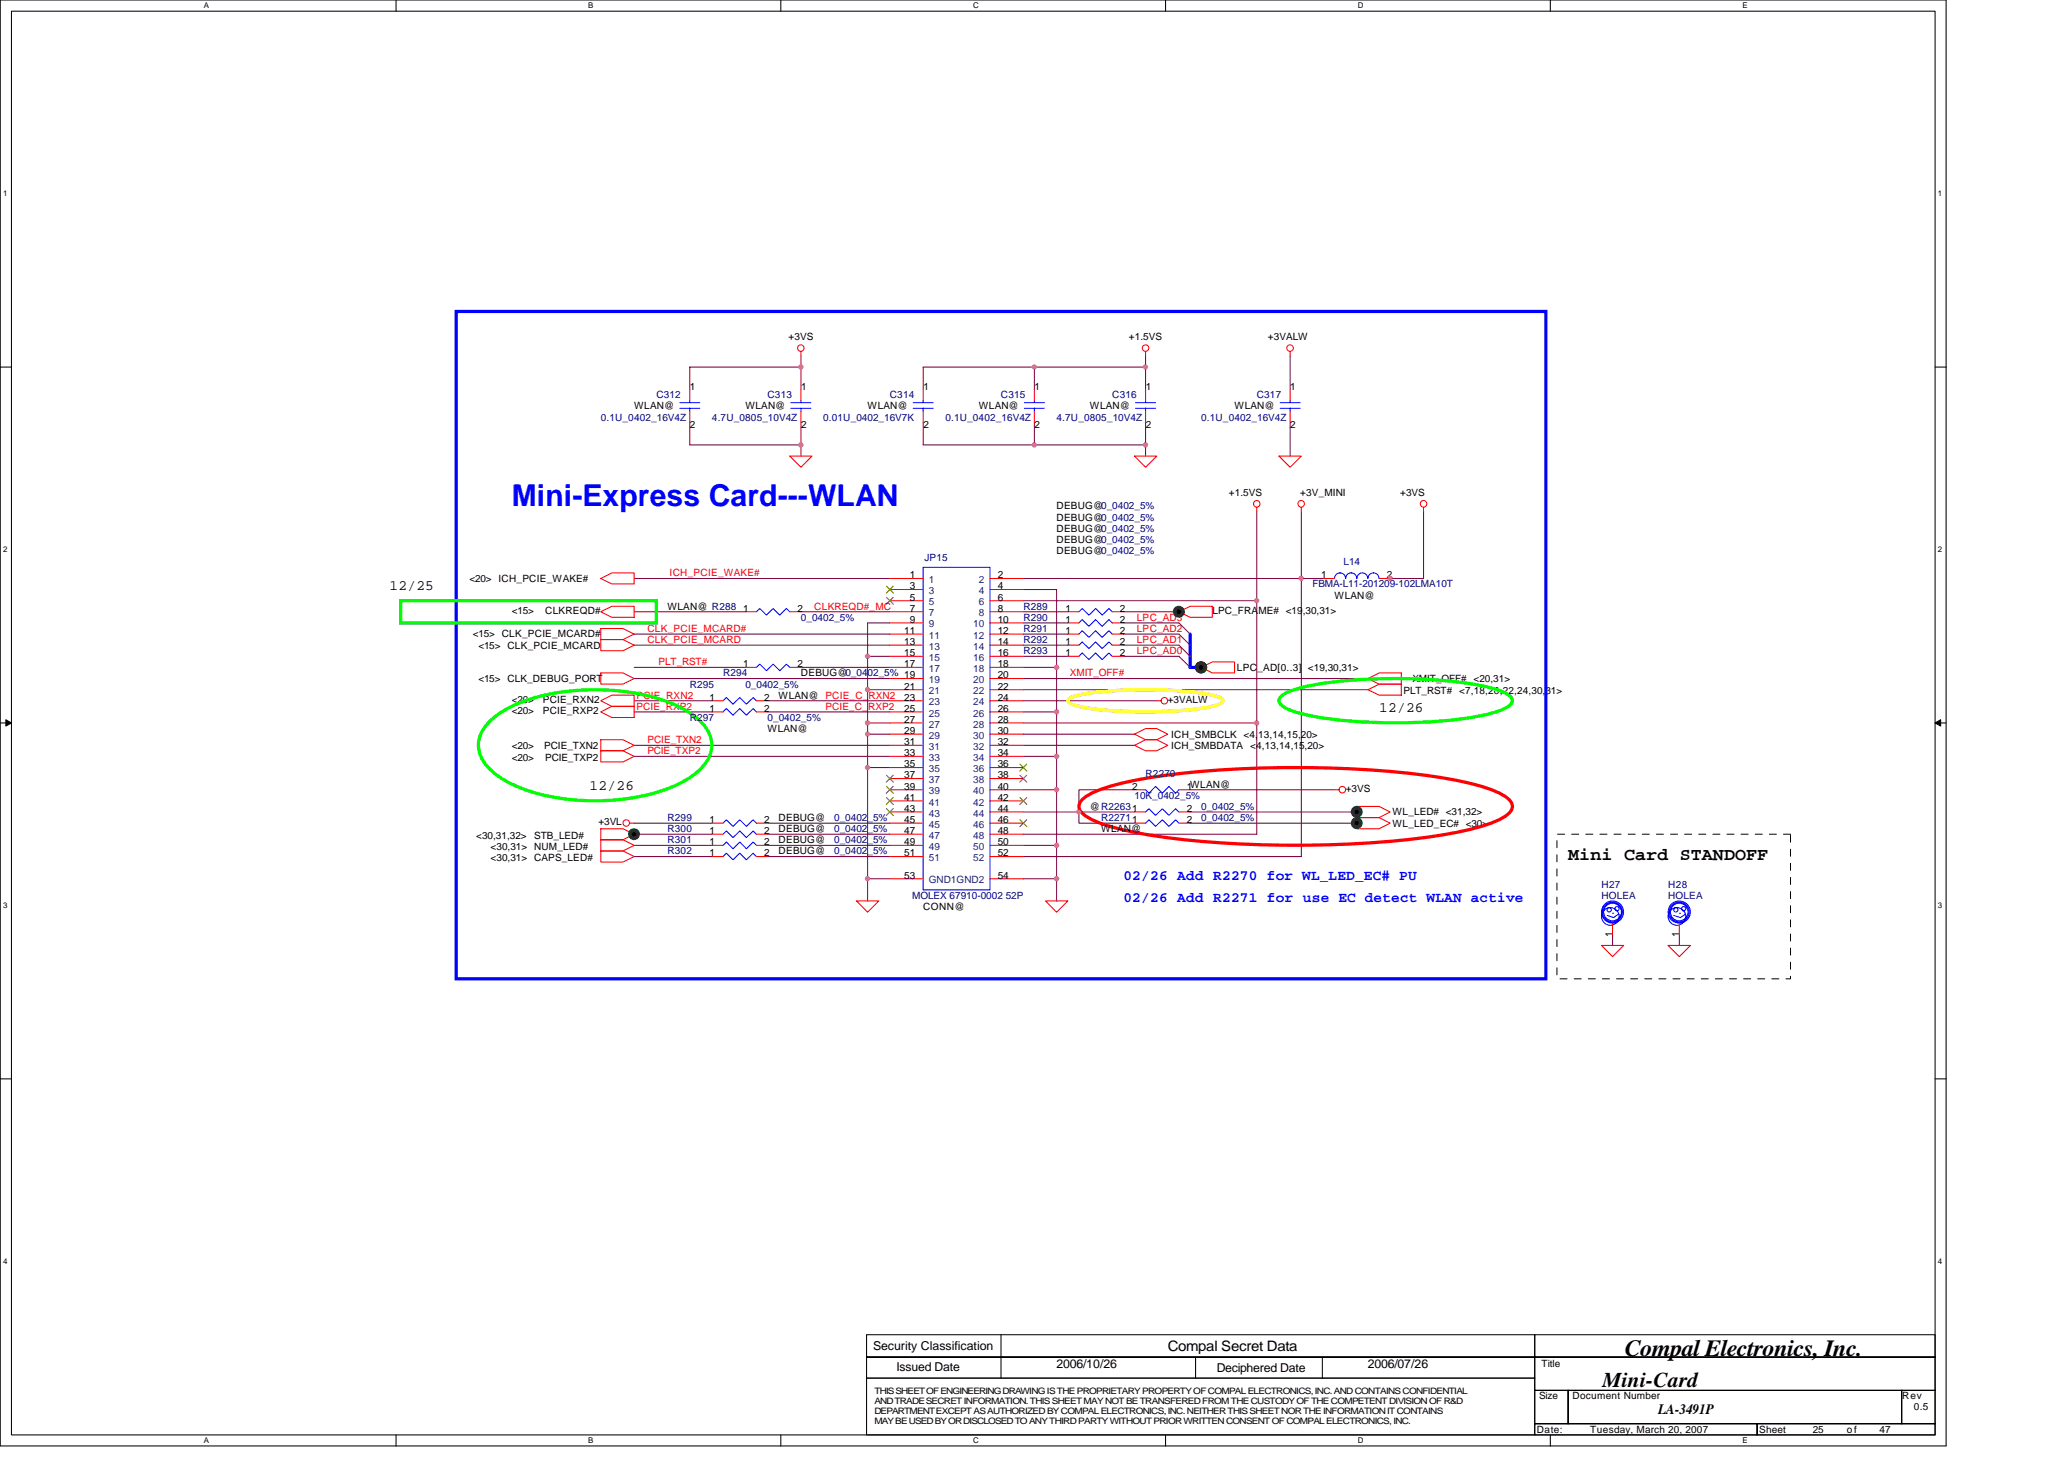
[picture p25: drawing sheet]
<svg xmlns="http://www.w3.org/2000/svg" width="297mm" height="210mm" viewBox="0 0 297 210" stroke-linecap="round" stroke-linejoin="round" font-family="sans-serif">
<defs><g id="words">
<text font-size="4.3" fill="#00f" x="73.7" y="72.8">Mini-Express Card---WLAN</text>
<text font-size="3.3" x="233.8" y="195.1">Compal Electronics, Inc.</text>
<text font-size="3" x="230.6" y="199.6">Mini-Card</text>
<text font-size="2.5" x="225.7" y="123.8">Mini Card STANDOFF</text>
<g font-size="2.1">
<text x="56" y="84.9">12/25</text>
<text x="198.5" y="102.5">12/26</text>
<text x="84.9" y="113.7">12/26</text>
<text x="168.1" y="194.4">Compal Secret Data</text>
<text x="238.6" y="203.5">LA-3491P</text>
</g>
<g font-size="2.1" fill="#00f">
<text x="161.7" y="126.6">02/26 Add R2270 for WL_LED_EC# PU</text>
<text x="161.7" y="129.8">02/26 Add R2271 for use EC detect WLAN active</text>
</g>
<g font-size="1.8">
<text x="125.7" y="194.2">Security Classification</text>
<text x="129" y="197.3">Issued Date</text>
<text x="152.1" y="196.8">2006/10/26</text>
<text x="175.1" y="197.4">Deciphered Date</text>
<text x="196.9" y="196.8">2006/07/26</text>
</g>
<g font-size="1.4">
<text x="113.5" y="49">+3VS</text>
<text x="162.5" y="49">+1.5VS</text>
<text x="182.5" y="49">+3VALW</text>
<text x="91.3" y="58.9">WLAN@</text>
<text x="99.3" y="56.2">1</text>
<text x="107.3" y="58.9">WLAN@</text>
<text x="115.3" y="56.2">1</text>
<text x="124.9" y="58.9">WLAN@</text>
<text x="132.9" y="56.2">1</text>
<text x="140.9" y="58.9">WLAN@</text>
<text x="148.9" y="56.2">1</text>
<text x="156.9" y="58.9">WLAN@</text>
<text x="164.9" y="56.2">1</text>
<text x="177.7" y="58.9">WLAN@</text>
<text x="185.7" y="56.2">1</text>
<text x="99.3" y="61.6">2</text>
<text x="115.3" y="61.6">2</text>
<text x="132.9" y="61.6">2</text>
<text x="148.9" y="61.6">2</text>
<text x="164.9" y="61.6">2</text>
<text x="185.7" y="61.6">2</text>
<text x="176.9" y="71.4">+1.5VS</text>
<text x="187.1" y="71.4">+3V_MINI</text>
<text x="201.5" y="71.4">+3VS</text>
<text x="152.1" y="74.9">DEBUG@0_0402_5%</text>
<text x="152.1" y="73.3">DEBUG@0_0402_5%</text>
<text x="152.1" y="76.5">DEBUG@0_0402_5%</text>
<text x="67.6" y="83.7">&lt;20&gt; ICH_PCIE_WAKE#</text>
<text x="130.9" y="83.2">1</text>
<text x="143.6" y="83.2">2</text>
<text x="152.1" y="79.7">DEBUG@0_0402_5%</text>
<text x="152.1" y="78.1">DEBUG@0_0402_5%</text>
<text x="190.1" y="83.2">1</text>
<text x="199.6" y="83.2">2</text>
<text x="73.7" y="88.3">&lt;15&gt;</text>
<text x="78.5" y="88.3">CLKREQD#</text>
<text x="96.1" y="87.7">WLAN@ R288</text>
<text x="106.9" y="88">1</text>
<text x="114.8" y="88">2</text>
<text x="130.9" y="84.8">3</text>
<text x="130.9" y="86.4">5</text>
<text x="130.9" y="88">7</text>
<text x="130.9" y="89.6">9</text>
<text x="143.6" y="84.8">4</text>
<text x="143.6" y="86.4">6</text>
<text x="143.6" y="88">8</text>
<text x="143.6" y="89.6">10</text>
<text x="153.3" y="89.6">1</text>
<text x="153.3" y="88">1</text>
<text x="161.2" y="89.6">2</text>
<text x="161.2" y="88">2</text>
<text x="174.5" y="88.3">LPC_FRAME# &lt;19,30,31&gt;</text>
<text x="192.1" y="86.1">WLAN@</text>
<text x="68" y="91.7">&lt;15&gt; CLK_PCIE_MCARD#</text>
<text x="68.9" y="93.3">&lt;15&gt; CLK_PCIE_MCARD</text>
<text x="106.9" y="96">1</text>
<text x="114.8" y="96">2</text>
<text x="130.1" y="91.2">11</text>
<text x="130.1" y="92.8">13</text>
<text x="130.1" y="94.4">15</text>
<text x="130.1" y="96">17</text>
<text x="143.6" y="91.2">12</text>
<text x="143.6" y="92.8">14</text>
<text x="143.6" y="94.4">16</text>
<text x="143.6" y="96">18</text>
<text x="153.3" y="94.4">1</text>
<text x="153.3" y="91.2">1</text>
<text x="153.3" y="92.8">1</text>
<text x="161.2" y="94.4">2</text>
<text x="161.2" y="91.2">2</text>
<text x="161.2" y="92.8">2</text>
<text x="68.9" y="98.1">&lt;15&gt; CLK_DEBUG_PORT</text>
<text x="73.7" y="101.2">&lt;20&gt;</text>
<text x="78.1" y="101.2">PCIE_RXN2</text>
<text x="102.1" y="100.8">1</text>
<text x="110" y="100.8">2</text>
<text x="112.1" y="100.5">WLAN@ PCIE_C_RXN2</text>
<text x="115.3" y="97.3">DEBUG@0_0402_5% 19</text>
<text x="130.1" y="99.2">21</text>
<text x="130.1" y="100.8">23</text>
<text x="143.6" y="97.6">20</text>
<text x="143.6" y="99.2">22</text>
<text x="143.6" y="100.8">24</text>
<text x="168.1" y="101.2">+3VALW</text>
<text x="178" y="96.5">LPC_AD[0..3] &lt;19,30,31&gt;</text>
<text x="202" y="99.9">PLT_RST# &lt;7,18,20,22,24,30,31&gt;</text>
<text x="203.3" y="98.1">XMIT_OFF# &lt;20,31&gt;</text>
<text x="73.7" y="107.7">&lt;20&gt;</text>
<text x="73.7" y="102.7">&lt;20&gt;</text>
<text x="78.1" y="102.7">PCIE_RXP2</text>
<text x="78.3" y="107.7">PCIE_TXN2</text>
<text x="102.1" y="102.4">1</text>
<text x="110" y="102.4">2</text>
<text x="110.5" y="105.3">WLAN@</text>
<text x="130.1" y="102.4">25</text>
<text x="130.1" y="104">27</text>
<text x="130.1" y="105.6">29</text>
<text x="130.1" y="107.2">31</text>
<text x="143.6" y="102.4">26</text>
<text x="143.6" y="104">28</text>
<text x="143.6" y="105.6">30</text>
<text x="143.6" y="107.2">32</text>
<text x="168.5" y="106.1">ICH_SMBCLK &lt;4,13,14,15,20&gt;</text>
<text x="168.5" y="107.7">ICH_SMBDATA &lt;4,13,14,15,20&gt;</text>
<text x="73.7" y="109.5">&lt;20&gt;</text>
<text x="78.5" y="109.5">PCIE_TXP2</text>
<text x="130.1" y="108.8">33</text>
<text x="130.1" y="110.4">35</text>
<text x="130.1" y="112">37</text>
<text x="130.1" y="113.6">39</text>
<text x="143.6" y="108.8">34</text>
<text x="143.6" y="110.4">36</text>
<text x="143.6" y="112">38</text>
<text x="143.6" y="113.6">40</text>
<text x="162.9" y="113.6">2</text>
<text x="170.8" y="113.6">1WLAN@</text>
<text x="193.7" y="114">+3VS</text>
<text x="86.1" y="118.7">+3VL</text>
<text x="102.1" y="118.4">1</text>
<text x="102.1" y="120">1</text>
<text x="110" y="118.4">2</text>
<text x="110" y="120">2</text>
<text x="112.1" y="118.1">DEBUG@</text>
<text x="112.1" y="119.7">DEBUG@</text>
<text x="130.1" y="115.2">41</text>
<text x="130.1" y="116.8">43</text>
<text x="130.1" y="118.4">45</text>
<text x="130.1" y="120">47</text>
<text x="143.6" y="115.2">42</text>
<text x="143.6" y="116.8">44</text>
<text x="143.6" y="118.4">46</text>
<text x="143.6" y="120">48</text>
<text x="156.9" y="116.5">@R22631</text>
<text x="158.5" y="119.7">WLAN@</text>
<text x="170.8" y="118.4">2</text>
<text x="170.8" y="116.8">2</text>
<text x="200.4" y="117.3">WL_LED# &lt;31,32&gt;</text>
<text x="200.4" y="118.9">WL_LED_EC# &lt;30&gt;</text>
<text x="68.5" y="120.7">&lt;30,31,32&gt;</text>
<text x="70.6" y="122.3">&lt;30,31&gt; NUM_LED#</text>
<text x="70.6" y="123.9">&lt;30,31&gt; CAPS_LED#</text>
<text x="76.9" y="120.7">STB_LED#</text>
<text x="102.1" y="123.2">1</text>
<text x="102.1" y="121.6">1</text>
<text x="110" y="123.2">2</text>
<text x="110" y="121.6">2</text>
<text x="112.1" y="122.9">DEBUG@</text>
<text x="112.1" y="121.3">DEBUG@</text>
<text x="130.1" y="121.6">49</text>
<text x="130.1" y="123.2">51</text>
<text x="143.6" y="121.6">50</text>
<text x="143.6" y="123.2">52</text>
<text x="130.1" y="126.4">53</text>
<text x="132.9" y="130.9">CONN@</text>
<text x="143.6" y="126.4">54</text>
<text x="232" y="134.7" transform="rotate(-90 232 134.7)">1</text>
<text x="241.7" y="134.7" transform="rotate(-90 241.7 134.7)">1</text>
<text x="221.8" y="196.7">Title</text>
<text x="221.5" y="201.3">Size</text>
<text x="226.3" y="201.3">Document Number</text>
<text x="273.7" y="201.3">Rev</text>
<text x="275.4" y="202.9">0.5</text>
<text x="221.2" y="206.1">Date:</text>
<text x="228.9" y="206.1">Tuesday, March 20, 2007</text>
<text x="253.2" y="206.1">Sheet</text>
<text x="260.9" y="206.1">25</text>
<text x="265.8" y="206.1">of</text>
<text x="270.5" y="206.1">47</text>
</g>
<g font-size="1.4" fill="#000080">
<text x="94.5" y="57.3">C312</text>
<text x="110.5" y="57.3">C313</text>
<text x="128.1" y="57.3">C314</text>
<text x="144.1" y="57.3">C315</text>
<text x="160.1" y="57.3">C316</text>
<text x="180.9" y="57.3">C317</text>
<text x="86.5" y="60.5">0.1U_0402_16V4Z</text>
<text x="102.5" y="60.5">4.7U_0805_10V4Z</text>
<text x="118.5" y="60.5">0.01U_0402_16V7K</text>
<text x="136.1" y="60.5">0.1U_0402_16V4Z</text>
<text x="152.1" y="60.5">4.7U_0805_10V4Z</text>
<text x="172.9" y="60.5">0.1U_0402_16V4Z</text>
<text x="133" y="80.7">JP15</text>
<text x="193.4" y="81.3">L14</text>
<text x="115.3" y="89.3">0_0402_5%</text>
<text x="147.3" y="89.3">R290</text>
<text x="147.3" y="87.7">R289</text>
<text x="188.9" y="84.5">FBMA-L11-201209-102LMA10T</text>
<text x="147.3" y="94.1">R293</text>
<text x="147.3" y="90.9">R291</text>
<text x="147.3" y="92.5">R292</text>
<text x="99.3" y="98.9">R295</text>
<text x="104.1" y="97.3">R294</text>
<text x="107.3" y="98.9">0_0402_5%</text>
<text x="99.3" y="103.7">R297</text>
<text x="110.5" y="103.7">0_0402_5%</text>
<text x="164.9" y="111.7">R2270</text>
<text x="96.1" y="118.1">R299</text>
<text x="96.1" y="119.7">R300</text>
<text x="120.1" y="118.1">0_0402_5%</text>
<text x="120.1" y="119.7">0_0402_5%</text>
<text x="158.5" y="118.1">R22711</text>
<text x="163.3" y="114.9">10K_0402_5%</text>
<text x="172.9" y="118.1">0_0402_5%</text>
<text x="172.9" y="116.5">0_0402_5%</text>
<text x="96.1" y="122.9">R302</text>
<text x="96.1" y="121.3">R301</text>
<text x="120.1" y="122.9">0_0402_5%</text>
<text x="120.1" y="121.3">0_0402_5%</text>
<text x="131.3" y="129.3">MOLEX 67910-0002 52P</text>
<text x="230.5" y="127.7">H27</text>
<text x="230.5" y="129.3">HOLEA</text>
<text x="240.1" y="129.3">HOLEA</text>
<text x="240.1" y="127.7">H28</text>
</g>
<g font-size="1.4" fill="#f00">
<text x="96.4" y="82.9">ICH_PCIE_WAKE#</text>
<text x="117.2" y="87.7">CLKREQD#_MC</text>
<text x="163.6" y="89.3">LPC_AD3</text>
<text x="93.2" y="92.5">CLK_PCIE_MCARD</text>
<text x="93.2" y="90.9">CLK_PCIE_MCARD#</text>
<text x="94.8" y="95.7">PLT_RST#</text>
<text x="163.6" y="94.1">LPC_AD0</text>
<text x="163.6" y="90.9">LPC_AD2</text>
<text x="163.6" y="92.5">LPC_AD1</text>
<text x="91.6" y="100.5">PCIE_RXN2</text>
<text x="154" y="97.3">XMIT_OFF#</text>
<text x="91.6" y="102.1">PCIE_RXP2</text>
<text x="93.2" y="106.9">PCIE_TXN2</text>
<text x="118.8" y="102.1">PCIE_C_RXP2</text>
<text x="93.2" y="108.5">PCIE_TXP2</text>
</g>
<g font-size="1.4" fill="#004080">
<text x="133.7" y="83.9">1</text>
<text x="140.9" y="83.9">2</text>
<text x="133.7" y="85.5">3</text>
<text x="133.7" y="87.1">5</text>
<text x="133.7" y="88.7">7</text>
<text x="140.9" y="85.5">4</text>
<text x="140.9" y="87.1">6</text>
<text x="140.9" y="88.7">8</text>
<text x="133.7" y="90.3">9</text>
<text x="133.7" y="91.9">11</text>
<text x="133.7" y="93.5">13</text>
<text x="133.7" y="95.1">15</text>
<text x="140.1" y="90.3">10</text>
<text x="140.1" y="91.9">12</text>
<text x="140.1" y="93.5">14</text>
<text x="140.1" y="95.1">16</text>
<text x="133.7" y="96.7">17</text>
<text x="133.7" y="98.3">19</text>
<text x="133.7" y="99.9">21</text>
<text x="133.7" y="101.5">23</text>
<text x="140.1" y="96.7">18</text>
<text x="140.1" y="98.3">20</text>
<text x="140.1" y="99.9">22</text>
<text x="140.1" y="101.5">24</text>
<text x="133.7" y="103.1">25</text>
<text x="133.7" y="104.7">27</text>
<text x="133.7" y="106.3">29</text>
<text x="133.7" y="107.9">31</text>
<text x="140.1" y="103.1">26</text>
<text x="140.1" y="104.7">28</text>
<text x="140.1" y="106.3">30</text>
<text x="140.1" y="107.9">32</text>
<text x="133.7" y="109.5">33</text>
<text x="133.7" y="111.1">35</text>
<text x="133.7" y="112.7">37</text>
<text x="140.1" y="109.5">34</text>
<text x="140.1" y="111.1">36</text>
<text x="140.1" y="112.7">38</text>
<text x="133.7" y="114.3">39</text>
<text x="133.7" y="115.9">41</text>
<text x="133.7" y="117.5">43</text>
<text x="133.7" y="119.1">45</text>
<text x="140.1" y="114.3">40</text>
<text x="140.1" y="115.9">42</text>
<text x="140.1" y="117.5">44</text>
<text x="140.1" y="119.1">46</text>
<text x="133.7" y="120.7">47</text>
<text x="133.7" y="122.3">49</text>
<text x="133.7" y="123.9">51</text>
<text x="140.1" y="120.7">48</text>
<text x="140.1" y="122.3">50</text>
<text x="140.1" y="123.9">52</text>
<text x="133.7" y="127.1">GND1GND2</text>
</g>
<g font-size="1.3">
<text x="125.8" y="200.5">THIS SHEET OF ENGINEERING DRAWING IS THE PROPRIETARY PROPERTY OF COMPAL ELECTRONICS, INC. AND CONTAINS CONFIDENTIAL</text>
<text x="125.8" y="202">AND TRADE SECRET INFORMATION. THIS SHEET MAY NOT BE TRANSFERED FROM THE CUSTODY OF THE COMPETENT DIVISION OF R&amp;D</text>
<text x="125.8" y="203.5">DEPARTMENT EXCEPT AS AUTHORIZED BY COMPAL ELECTRONICS, INC. NEITHER THIS SHEET NOR THE INFORMATION IT CONTAINS</text>
<text x="125.8" y="204.9">MAY BE USED BY OR DISCLOSED TO ANY THIRD PARTY WITHOUT PRIOR WRITTEN CONSENT OF COMPAL ELECTRONICS, INC.</text>
</g>
<g font-size="1.1">
<text x="29.3" y="1.2">A</text>
<text x="84.7" y="1.2">B</text>
<text x="140" y="1.2">C</text>
<text x="195.4" y="1.2">D</text>
<text x="250.8" y="1.2">E</text>
<text x=".4" y="28.2">1</text>
<text x="278.9" y="28.2">1</text>
<text x=".4" y="79.4">2</text>
<text x="278.9" y="79.4">2</text>
<text x=".4" y="130.6">3</text>
<text x="278.9" y="130.6">3</text>
<text x=".4" y="181.8">4</text>
<text x="278.9" y="181.8">4</text>
<text x="29.3" y="207.6">A</text>
<text x="84.7" y="207.6">B</text>
<text x="140" y="207.6">C</text>
<text x="195.4" y="207.6">D</text>
<text x="250.8" y="207.6">E</text>
</g>
</g></defs>
<path d="M0 0h280.1v208h-280.1zM1.6 1.6h276.9v204.8h-276.9z" fill="none" stroke="#000" stroke-width=".15"/>
<g fill="#fff">
<path d="M29.3 .2h.8v1.2h-.8z"/>
<path d="M29.3 206.6h.8v1.3h-.8z"/>
</g>
<path d="M57 0v1.6M57 206.4v1.6" fill="none" stroke="#000" stroke-width=".15"/>
<g fill="#fff">
<path d="M84.7 .2h.7v1.2h-.7z"/>
<path d="M84.7 206.6h.7v1.3h-.7z"/>
</g>
<path d="M112.4 0v1.6M112.4 206.4v1.6" fill="none" stroke="#000" stroke-width=".15"/>
<g fill="#fff">
<path d="M140 .2h.8v1.2h-.8z"/>
<path d="M140 206.6h.8v1.3h-.8z"/>
</g>
<path d="M167.7 0v1.6M167.7 206.4v1.6" fill="none" stroke="#000" stroke-width=".15"/>
<g fill="#fff">
<path d="M195.4 .2h.8v1.2h-.8z"/>
<path d="M195.4 206.6h.8v1.3h-.8z"/>
</g>
<path d="M223.1 0v1.6M223.1 206.4v1.6" fill="none" stroke="#000" stroke-width=".15"/>
<g fill="#fff">
<path d="M250.8 .2h.7v1.2h-.7z"/>
<path d="M250.8 206.6h.7v1.3h-.7z"/>
<path d="M.4 27.2h.7v1.3h-.7z"/>
<path d="M278.9 27.2h.6v1.3h-.6z"/>
<path d="M.4 78.4h.7v1.3h-.7z"/>
<path d="M278.9 78.4h.6v1.3h-.6z"/>
</g>
<path d="M0 52.8h1.6M278.5 52.8h1.6" fill="none" stroke="#000" stroke-width=".15"/>
<g fill="#fff">
<path d="M.4 129.6h.7v1.3h-.7z"/>
<path d="M278.9 129.6h.6v1.3h-.6z"/>
</g>
<path d="M0 104h1.6M278.5 104h1.6" fill="none" stroke="#000" stroke-width=".15"/>
<path d="M.8 103.5l.8 .5-.8 .5zM278.5 104l.8-.5v1z" fill="#000" stroke="#000" stroke-width=".14"/>
<g fill="#fff">
<path d="M.4 180.8h.7v1.3h-.7z"/>
<path d="M278.9 180.8h.6v1.3h-.6z"/>
</g>
<g fill="none" stroke="#000" stroke-width=".15">
<path d="M0 155.2h1.6M278.5 155.2h1.6M124.7 192h96.2v3.2h-96.2zM124.7 195.2h96.2v3.1h-96.2zM124.7 198.3h96.2v8.1h-96.2zM144.1 192v6.3M172.1 195.2v3.1M190.3 195.2v3.1M220.9 192h57.6v3.2h-57.6zM220.9 195.2h57.6v4.8h-57.6zM220.9 200h4.8v4.8h-4.8zM220.9 204.8h32v1.6h-32z"/>
<path d="M225.7 200h48v4.8h-48zM252.9 204.8h25.6v1.6h-25.6zM273.7 200h4.8v4.8h-4.8z"/>
</g>
<g fill="none" stroke="#800040" stroke-width=".15">
<path d="M115.3 52.8h-16v3.2M115.3 51.2v4.8M148.9 52.8v3.2M164.9 51.2v4.8M164.9 52.8h-32v3.2M185.7 51.2v4.8M99.3 60.8v3.2h16M115.3 60.8v4.8M132.9 60.8v3.2h32M148.9 60.8v3.2M164.9 60.8v4.8M180.9 73.6v46.4h-33.6"/>
<path d="M185.7 60.8v4.8M187.3 73.6v49.6h-40M204.9 73.6v9.6h-6.4M91.3 97.6h36.8M91.3 92.8h36.8M91.3 91.2h36.8M91.3 83.2h36.8M91.3 88h16M91.3 96h16M115.3 88h12.8M115.3 96h12.8M124.9 99.2h3.2"/>
<path d="M124.9 94.4h3.2M128.1 89.6h-3.2v40M147.3 99.2h49.6M147.3 97.6h49.6M147.3 92.8h6.4M147.3 91.2h6.4M147.3 83.2h43.2M147.3 88h6.4M147.3 94.4h6.4M147.3 89.6h6.4M147.3 96h4.8M147.3 86.4h33.6"/>
<path d="M147.3 84.8h4.8v44.8M161.7 92.8h8l1.6 1.6M161.7 91.2h8l1.6 1.6M161.7 94.4h8l1.6 1.6M161.7 89.6h8l1.6 1.6M161.7 88h8M91.3 107.2h36.8M91.3 102.4h11.2M91.3 108.8h36.8M91.3 100.8h11.2M91.3 118.4h11.2M110.5 102.4h17.6"/>
<path d="M110.5 100.8h17.6M110.5 118.4h17.6M124.9 104h3.2M124.9 105.6h3.2M124.9 110.4h3.2M147.3 116.8h8v1.6h8M147.3 107.2h16M147.3 104h33.6M147.3 102.4h4.8M147.3 113.6h4.8M147.3 105.6h16M147.3 108.8h4.8"/>
<path d="M147.3 100.8h19.2M163.3 113.6h-8v3.2h8M171.3 113.6h20.8M171.3 116.8h24M171.3 118.4h24M91.3 120h11.2M91.3 121.6h11.2M91.3 123.2h11.2M110.5 120h17.6M110.5 121.6h17.6M110.5 123.2h17.6M124.9 126.4h3.2"/>
<path d="M147.3 126.4h4.8M147.3 121.6h4.8M232.1 134.4v1.6M241.7 134.4v1.6"/>
</g>
<path d="M65.7 44.8h156.8v96h-156.8zM171.3 91.2v4.8h1.6" fill="none" stroke="#00f" stroke-width=".47"/>
<g fill="none" stroke="#f00" stroke-width=".15">
<path d="M99.3 56v1.6M99.3 59.2v1.6M115.3 50.6v.6M115.3 56v1.6M115.3 59.2v1.6M132.9 56v1.6M132.9 59.2v1.6M148.9 56v1.6M148.9 59.2v1.6M164.9 50.6v.6M164.9 56v1.6M164.9 59.2v1.6"/>
<path d="M185.7 50.6v.6M185.7 56v1.6M185.7 59.2v1.6M113.7 65.6h3.2l-1.6 1.6zM163.3 65.6h3.2l-1.6 1.6zM180.9 73v.6M184.1 65.6h3.2l-1.6 1.6zM187.3 73v.6M204.9 73v.6M86.5 92h3.2l1.6 .8-1.6 .8h-3.2zM86.5 90.4h3.2l1.6 .8-1.6 .8h-3.2zM86.5 88l1.6-.8h3.2v1.6h-3.2z"/>
<path d="M86.5 96.8h3.2l1.6 .8-1.6 .8h-3.2zM86.5 83.2l1.6-.8h3.2v1.6h-3.2zM107.3 88h1.6M107.3 96h1.6M113.7 88h1.6M113.7 96h1.6M128.1 94.4h4.8M128.1 89.6h4.8M128.1 88h4.8M128.1 96h4.8M128.1 83.2h4.8M128.1 84.8h4.8"/>
<path d="M128.1 86.4h4.8M128.1 91.2h4.8M128.1 92.8h4.8M128.1 97.6h4.8M128.1 99.2h4.8M142.5 94.4h4.8M142.5 89.6h4.8M142.5 88h4.8M142.5 96h4.8M142.5 83.2h4.8M142.5 84.8h4.8M142.5 86.4h4.8"/>
<path d="M142.5 91.2h4.8M142.5 92.8h4.8M142.5 97.6h4.8M142.5 99.2h4.8M153.7 94.4h1.6M153.7 89.6h1.6M153.7 88h1.6M153.7 91.2h1.6M153.7 92.8h1.6M160.1 94.4h1.6M160.1 89.6h1.6M160.1 88h1.6"/>
<path d="M160.1 91.2h1.6M160.1 92.8h1.6M169.7 88l1.6-.8h3.2v1.6h-3.2zM172.9 96l1.6-.8h3.2v1.6h-3.2zM190.5 83.2h1.6M196.9 99.2l1.6-.8h3.2v1.6h-3.2zM196.9 97.6l1.6-.8h3.2v1.6h-3.2zM198.5 83.2h1.6M86.5 106.4h3.2l1.6 .8-1.6 .8h-3.2zM86.5 108h3.2l1.6 .8-1.6 .8h-3.2zM86.5 102.4l1.6-.8h3.2v1.6h-3.2zM86.5 100.8l1.6-.8h3.2v1.6h-3.2z"/>
<path d="M86.5 119.2h3.2l1.6 .8-1.6 .8h-3.2zM90.6 118.4h.7M102.5 100.8h1.6M102.5 118.4h1.6M102.5 102.4h1.6M108.9 100.8h1.6M108.9 118.4h1.6M108.9 102.4h1.6M128.1 100.8h4.8M128.1 118.4h4.8M128.1 113.6h4.8M128.1 116.8h4.8"/>
<path d="M128.1 102.4h4.8M128.1 104h4.8M128.1 105.6h4.8M128.1 107.2h4.8M128.1 108.8h4.8M128.1 110.4h4.8M128.1 112h4.8M128.1 115.2h4.8M142.5 100.8h4.8M142.5 118.4h4.8M142.5 113.6h4.8M142.5 116.8h4.8"/>
<path d="M142.5 102.4h4.8M142.5 104h4.8M142.5 105.6h4.8M142.5 107.2h4.8M142.5 108.8h4.8M142.5 110.4h4.8M142.5 112h4.8M142.5 115.2h4.8M163.3 105.6l1.6-.8h1.6l1.6 .8-1.6 .8h-1.6zM163.3 107.2l1.6-.8h1.6l1.6 .8-1.6 .8h-1.6zM163.3 118.4h1.6M163.3 113.6h1.6"/>
<path d="M163.3 116.8h1.6M166.5 100.8h.6M169.7 118.4h1.6M169.7 113.6h1.6M169.7 116.8h1.6M192.1 113.6h.6M195.3 116h3.2l1.6 .8-1.6 .8h-3.2zM195.3 117.6h3.2l1.6 .8-1.6 .8h-3.2zM86.5 120.8h3.2l1.6 .8-1.6 .8h-3.2zM86.5 122.4h3.2l1.6 .8-1.6 .8h-3.2zM102.5 120h1.6M102.5 123.2h1.6"/>
<path d="M102.5 121.6h1.6M108.9 120h1.6M108.9 123.2h1.6M108.9 121.6h1.6M123.3 129.6h3.2l-1.6 1.6zM128.1 120h4.8M128.1 123.2h4.8M128.1 121.6h4.8M128.1 126.4h4.8M142.5 120h4.8M142.5 123.2h4.8M142.5 121.6h4.8"/>
<path d="M142.5 126.4h4.8M150.5 129.6h3.2l-1.6 1.6zM230.5 136h3.2l-1.6 1.6zM232.1 132.8v1.6M240.1 136h3.2l-1.6 1.6zM241.7 132.8v1.6"/>
<circle cx="115.2" cy="50.1" r=".47"/>
<circle cx="164.9" cy="50.1" r=".47"/>
<circle cx="185.7" cy="50.1" r=".47"/>
<circle cx="180.9" cy="72.5" r=".47"/>
<circle cx="187.3" cy="72.5" r=".47"/>
<circle cx="204.9" cy="72.5" r=".47"/>
<circle cx="90.1" cy="118.4" r=".47"/>
<circle cx="167.6" cy="100.8" r=".47"/>
<circle cx="193.2" cy="113.6" r=".47"/>
</g>
<g fill="#008000" stroke="#008000" stroke-width=".15">
<circle cx="91.2" cy="120" r=".78"/>
<circle cx="195.3" cy="116.8" r=".79"/>
<circle cx="195.3" cy="118.4" r=".79"/>
<circle cx="172.9" cy="96" r=".79"/>
<circle cx="169.7" cy="88" r=".79"/>
</g>
<g fill="#000" stroke="#008000" stroke-width=".15">
<circle cx="169.7" cy="88" r=".41"/>
<circle cx="172.9" cy="96" r=".41"/>
<circle cx="195.3" cy="118.4" r=".39"/>
<circle cx="195.3" cy="116.8" r=".39"/>
<circle cx="91.2" cy="120" r=".4"/>
</g>
<path d="M153.8 100.6a11.6 11.6 0 0 1 5-1.1 64.3 64.3 0 0 1 15.4 .4l1.4 .5 .3 .2 .1 .2-.1 .2a11.9 11.9 0 0 1-5 1.1 63.3 63.3 0 0 1-15.4-.4l-1.4-.4-.3-.3-.1-.2z" fill="none" stroke="#ff0" stroke-width=".47"/>
<path d="M224.1 120h33.6v20.8h-33.6z" fill="none" stroke="#000" stroke-width=".14" stroke-dasharray="1 1 1 1 1 1 1 1"/>
<path d="M57.7 86.4h36.8v3.2h-36.8zM70.3 103.9a15.1 15.1 0 0 1 6.9-3.6 32.3 32.3 0 0 1 19.7 1 9.6 9.6 0 0 1 5.2 4.2 4.3 4.3 0 0 1-1.2 5 16.1 16.1 0 0 1-8.3 4 32.2 32.2 0 0 1-18.2-1.4 9.6 9.6 0 0 1-5.2-4.2 4.3 4.3 0 0 1 1.1-5zM184.6 100a17 17 0 0 1 6.7-1.8 76.4 76.4 0 0 1 22.1 .5 10.5 10.5 0 0 1 3.7 1.3l.4 .4 .2 .4-.2 .4a5.4 5.4 0 0 1-2.9 1.4 67.1 67.1 0 0 1-19.8 1.2 32.4 32.4 0 0 1-9.6-1.9l-.6-.3-.4-.4-.1-.4 .1-.4z" fill="none" stroke="#0f0" stroke-width=".47"/>
<path d="M155.8 115a9.7 9.7 0 0 1 3.7-1.8 81.6 81.6 0 0 1 18.7-2.6 146.5 146.5 0 0 1 30.3 1.5 24.3 24.3 0 0 1 8 2.4 1.57 1.57 0 0 1 1 2 5.3 5.3 0 0 1-2.9 1.9 61.7 61.7 0 0 1-14.8 2.7 150.7 150.7 0 0 1-35.4-1.1 24.3 24.3 0 0 1-8-2.5l-.6-.5a1.25 1.25 0 0 1 0-2z" fill="none" stroke="#f00" stroke-width=".47"/>
<g fill="none" stroke="#00f" stroke-width=".15">
<path d="M97.8 58.7h2.9M97.8 57.9h2.9M99.3 57.6v.3M99.3 58.7v.5M113.8 58.7h2.9M113.8 57.9h2.9M115.3 57.6v.3M115.3 58.7v.5M131.4 58.7h2.9M131.4 57.9h2.9M132.9 57.6v.3M132.9 58.7v.5"/>
<path d="M147.4 58.7h2.9M147.4 57.9h2.9M148.9 57.6v.3M148.9 58.7v.5M163.4 58.7h2.9M163.4 57.9h2.9M164.9 57.6v.3M164.9 58.7v.5M184.2 58.7h2.9M184.2 57.9h2.9M185.7 57.6v.3M185.7 58.7v.5"/>
<path d="M108.9 88l.4-.5 1 1 1-1 .9 1 1-1 .5 .5M108.9 96l.4-.5 1 1 1-1 .9 1 1-1 .5 .5M132.9 81.6h9.6v46.4h-9.6zM155.3 94.4l.4-.5 1 1 1-1 .9 1 1-1 .5 .5M155.3 89.6l.4-.5 1 1 1-1 .9 1 1-1 .5 .5M155.3 88l.4-.5 1 1 1-1 .9 1 1-1 .5 .5M155.3 91.2l.4-.5 1 1 1-1 .9 1 1-1 .5 .5M155.3 92.8l.4-.4 1 .9 1-.9 .9 .9 1-.9 .5 .4M192.1 83.2a.79 .79 0 0 1 .8-.8 .79 .79 0 0 1 .8 .8M193.7 83.2a.79 .79 0 0 1 .8-.8 .79 .79 0 0 1 .8 .8M195.3 83.2a.78 .78 0 0 1 .8-.8 .78 .78 0 0 1 .7 .8M196.9 83.2a.79 .79 0 0 1 .8-.8 .79 .79 0 0 1 .8 .8"/>
<path d="M104.1 118.4l.4-.5 1 1 1-1 .9 1 1-1 .5 .5M104.1 102.4l.4-.5 1 1 1-1 .9 1 1-1 .5 .5M104.1 100.8l.4-.4 1 .9 1-.9 .9 .9 1-.9 .5 .4M164.9 118.4l.5-.5 .9 1 1-1 .9 1 1-1 .5 .5M164.9 116.8l.5-.4 .9 .9 1-.9 .9 .9 1-.9 .5 .4M164.9 113.6l.5 .5 .9-1 1 1 .9-1 1 1 .5-.5M104.1 120l.4-.5 1 1 1-1 .9 1 1-1 .5 .5M104.1 123.2l.4-.5 1 1 1-1 .9 1 1-1 .5 .5M104.1 121.6l.4-.5 1 1 1-1 .9 1 1-1 .5 .5M232.1 131.4h.1M232.9 131.6l-.7 .4-.9-.3M241.7 131.4h.1"/>
<path d="M242.5 131.6l-.7 .4-.9-.3"/>
<circle cx="231.6" cy="130.9" r=".32"/>
<circle cx="231.7" cy="131.8" r="1.27"/>
<circle cx="232.1" cy="131.2" r="1.43"/>
<circle cx="232.1" cy="131.2" r="1.27"/>
<circle cx="232.1" cy="131.2" r="1.59"/>
<circle cx="232.7" cy="130.7" r=".31"/>
<circle cx="241.2" cy="130.9" r=".32"/>
<circle cx="241.3" cy="131.8" r="1.27"/>
<circle cx="241.7" cy="131.2" r="1.27"/>
<circle cx="241.7" cy="131.2" r="1.43"/>
<circle cx="241.7" cy="131.2" r="1.6"/>
<circle cx="242.3" cy="130.7" r=".31"/>
</g>
<g fill="none" stroke="#804000" stroke-width=".14">
<path d="M127.6 84.3l1 1M127.6 85.9l1 1M128.5 84.3l-1 1M128.5 85.9l-1 1M127.6 111.5l1 1M127.6 113.1l1 1M127.6 114.7l1 1M127.6 116.3l1 1M128.5 111.5l-1 1M128.5 113.1l-1 1M128.5 114.7l-1 1M128.5 116.3l-1 1"/>
<path d="M146.8 109.9l1 1M146.8 111.5l1 1M146.8 114.7l1 1M146.8 117.9l1 1M147.8 109.9l-1 1M147.8 111.5l-1 1M147.8 114.7l-1 1M147.8 117.9l-1 1"/>
</g>
<g fill="#f0f" stroke="#f0f" stroke-width=".15">
<circle cx="180.8" cy="104" r=".32"/>
<circle cx="180.9" cy="86.4" r=".31"/>
<circle cx="164.9" cy="52.8" r=".31"/>
<circle cx="148.8" cy="52.8" r=".31"/>
<circle cx="155.3" cy="116.8" r=".31"/>
<circle cx="152.1" cy="121.6" r=".31"/>
<circle cx="124.8" cy="104" r=".32"/>
<circle cx="124.8" cy="99.2" r=".32"/>
<circle cx="164.8" cy="64" r=".32"/>
<circle cx="148.8" cy="64" r=".32"/>
<circle cx="187.3" cy="83.2" r=".32"/>
<circle cx="152.1" cy="126.4" r=".31"/>
<circle cx="124.8" cy="126.4" r=".31"/>
<circle cx="124.8" cy="110.4" r=".31"/>
<circle cx="152.1" cy="96" r=".32"/>
<circle cx="124.8" cy="105.6" r=".31"/>
<circle cx="115.2" cy="64" r=".32"/>
<circle cx="152.1" cy="108.8" r=".31"/>
<circle cx="152.1" cy="102.4" r=".31"/>
<circle cx="152.1" cy="113.6" r=".31"/>
<circle cx="115.3" cy="52.8" r=".31"/>
<circle cx="124.8" cy="94.4" r=".31"/>
<circle cx="200.1" cy="83.2" r=".32"/>
</g>
<use href="#words"/>
</svg>
